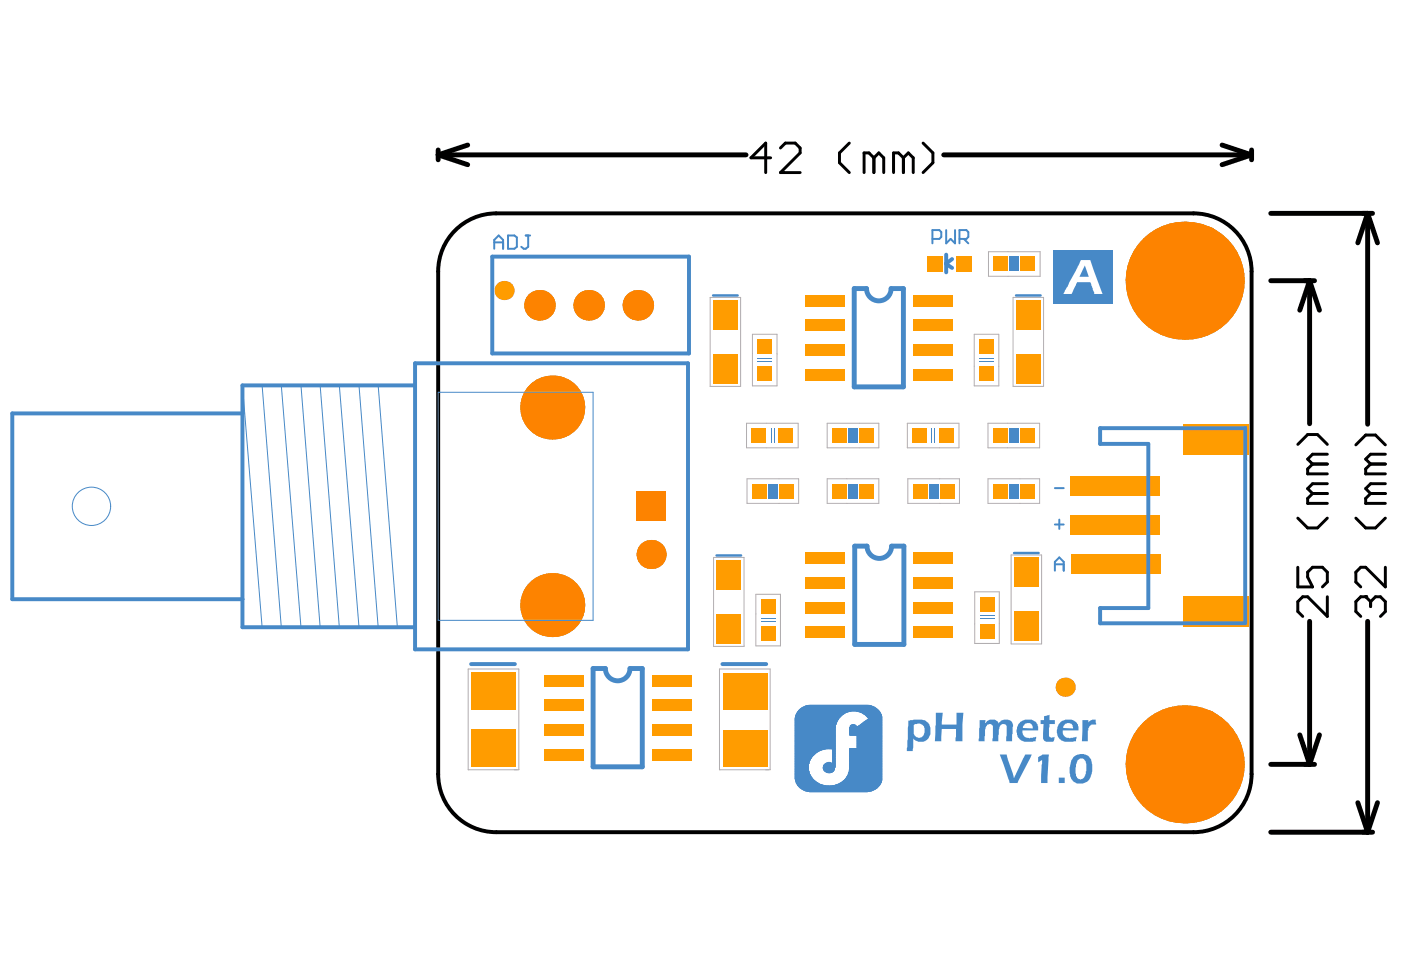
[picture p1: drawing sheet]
<svg xmlns="http://www.w3.org/2000/svg" width="287mm" height="200mm" viewBox="0 0 287 200" stroke-linecap="round" stroke-linejoin="round" font-family="sans-serif">
<g fill="none" stroke="#000" stroke-width="1">
<path d="M89.7 30.7v2M89.7 31.7l6 2M89.7 31.7h63M95.7 29.7l-6 2M193.2 31.7h63M250.2 29.7l6 2M256.2 30.7v2M256.2 31.7l-6 2M260.1 43.7h20.9M260.1 57.5h9M268.1 57.5l-2 6M268.1 57.5v29.3"/>
<path d="M268.1 57.5l2 6M280 43.7l2 6M280 43.7v43.2M280 43.7l-2 6M268.1 127.2v29.3M280 127.2v43.2M260.1 156.5h9M266.1 150.5l2 6M270.1 150.5l-2 6M260.1 170.4h20.9M278 164.3l2 6.1M282 164.3l-2 6.1"/>
</g>
<path d="M93.2 47.2a11.8 11.8 0 0 1 8.4-3.5h142.7a11.9 11.9 0 0 1 11.9 11.9v102.9a11.9 11.9 0 0 1-11.9 11.9h-142.7a11.9 11.9 0 0 1-11.9-11.9v-102.9a11.8 11.8 0 0 1 3.5-8.4z" fill="none" stroke="#000" stroke-width=".81"/>
<g fill="none" stroke="#000" stroke-width=".6">
<path d="M157.8 32.3h-4.1l3.1-3v6M159.8 30.3l1-1h2l1 1v1l-4 4h4M173.9 29.3l-2 2v2l2 2M178.9 32.3l-1-1h-1v4M178.9 32.3v3M178.9 32.3l1-1 1 1v3M184.9 32.3l-1-1h-1v4M184.9 32.3v3M184.9 32.3l1-1 1.1 1v3M189 29.3l2 2v2l-2 2M265.7 91l2-2h2l2 2M268.7 95l-1 1v1h4"/>
<path d="M268.7 95h3M271.7 99h-3l-1 1 1 1M271.7 93h-3l-1 1 1 1M277.6 91.1l2-2h2l2 2M280.6 95l-1 1v1h4M280.6 95h3M283.6 99h-3l-1 1 1 1M283.6 93h-3l-1 1 1 1M265.7 116.1v4.1h3l-1-2v-1.1l1-1h2l1 1v2.1l-1 1M265.7 106.1l2 2h2l2-2M268.7 101l-1 1.1v1h4M268.7 101h3"/>
<path d="M277.6 106.1l2 2h2l2-2M280.6 101l-1 1.1v1h4M280.6 101h3M283.6 116.1v4.1l-4-4.1h-1l-1 1v2.1l1 1M271.7 122.2v4l-4-4h-1l-1 1v2l1 1M280.6 123.2l-1-1h-1l-1 1v2l1 1M280.6 123.2l1-1h1l1 1v2l-1 1M280.6 123.2v1"/>
</g>
<circle cx="279.6" cy="122.2" r=".3" fill="#000"/>
<g fill="none" stroke="#b2acb0" stroke-width=".2">
<path d="M202.4 51.5h10.5v5.1h-10.5zM145.4 60.9h6.2v18.2h-6.2zM154 68.4h5.1v10.6h-5.1zM199.4 68.4h5.1v10.6h-5.1zM207.4 60.9h6.2v18.2h-6.2zM152.8 86.7h10.6v5h-10.6zM152.9 98h10.6v5.1h-10.6zM169.3 98h10.6v5.1h-10.6zM169.3 86.7h10.6v5h-10.6zM185.7 86.7h10.6v5h-10.6zM185.8 98h10.6v5.1h-10.6zM202.3 98h10.5v5.1h-10.5z"/>
<path d="M202.3 86.7h10.5v5h-10.5zM146.1 114.1h6.2v18.2h-6.2zM207 113.6h6.2v18.2h-6.2zM95.8 137h10.4v20.6h-10.4zM147.3 137h10.4v20.6h-10.4zM154.7 121.7h5.1v10.5h-5.1zM199.5 121.2h5.1v10.5h-5.1z"/>
</g>
<g fill="#fd8300">
<circle cx="120.5" cy="62.5" r="3.1"/>
<circle cx="233.5" cy="160.5" r="2.01"/>
<circle cx="233.5" cy="152.5" r="2.01"/>
<circle cx="233.5" cy="61.5" r="2.01"/>
<circle cx="233.5" cy="53.4" r="2.01"/>
<circle cx="238.5" cy="147.4" r="2.01"/>
<circle cx="247.1" cy="147.4" r="2.01"/>
<circle cx="246.6" cy="66.5" r="2.01"/>
<circle cx="238.5" cy="66.5" r="2.01"/>
<circle cx="113.1" cy="123.9" r="6.5"/>
<circle cx="113.1" cy="83.4" r="6.5"/>
<circle cx="110.4" cy="62.5" r="3.1"/>
<circle cx="133.3" cy="113.5" r="2.97"/>
<circle cx="246.6" cy="165.5" r="2.01"/>
<circle cx="238.5" cy="165.5" r="2.01"/>
<circle cx="251.6" cy="160.5" r="2.01"/>
<circle cx="251.6" cy="152.5" r="2.01"/>
<circle cx="238.5" cy="48.4" r="2.01"/>
<circle cx="247.1" cy="48.4" r="2.01"/>
<circle cx="251.6" cy="61.5" r="2.01"/>
<circle cx="251.6" cy="53.4" r="2.01"/>
<circle cx="242.5" cy="156.5" r="12.1"/>
<circle cx="242.5" cy="57.5" r="12.1"/>
<circle cx="130.6" cy="62.5" r="3.1"/>
</g>
<g fill="#fd8300">
<path d="M130.4 100.6h5.9v6.1h-5.9z" fill-rule="evenodd"/>
<path d="M130.4 100.6h5.9v6.1h-5.9z" fill-rule="evenodd"/>
</g>
<g fill="#ff9c00">
<circle cx="103.2" cy="59.5" r="1.96"/>
<circle cx="218.1" cy="140.7" r="1.96"/>
</g>
<g fill="#ff9c00">
<path d="M159.5 99h3v3.1h-3z" fill-rule="evenodd"/>
<path d="M159.4 87.7h3v3h-3z" fill-rule="evenodd"/>
<path d="M175.9 99h3v3.1h-3z" fill-rule="evenodd"/>
<path d="M175.9 87.7h3v3h-3z" fill-rule="evenodd"/>
<path d="M192.4 99h3v3.1h-3z" fill-rule="evenodd"/>
<path d="M192.3 87.7h3v3h-3z" fill-rule="evenodd"/>
<path d="M200.5 127.7h3.1v3h-3.1z" fill-rule="evenodd"/>
<path d="M200.5 122.2h3.1v3h-3.1z" fill-rule="evenodd"/>
<path d="M200.4 75h3.1v3h-3.1z" fill-rule="evenodd"/>
<path d="M208.8 99h3v3.1h-3z" fill-rule="evenodd"/>
<path d="M208.8 87.7h3v3h-3z" fill-rule="evenodd"/>
<path d="M189.8 52.3h3.2v3.3h-3.2z" fill-rule="evenodd"/>
<path d="M200.4 69.4h3.1v3.1h-3.1z" fill-rule="evenodd"/>
<path d="M207.6 114.1h5v6.1h-5z" fill-rule="evenodd"/>
<path d="M208.9 52.5h3v3.1h-3z" fill-rule="evenodd"/>
<path d="M207.6 125.2h5v6h-5z" fill-rule="evenodd"/>
<path d="M111.3 153.3h8.1v2.4h-8.1z" fill-rule="evenodd"/>
<path d="M111.3 138.2h8.1v2.4h-8.1z" fill-rule="evenodd"/>
<path d="M133.5 153.3h8.1v2.4h-8.1z" fill-rule="evenodd"/>
<path d="M133.5 138.2h8.1v2.4h-8.1z" fill-rule="evenodd"/>
<path d="M155.7 128.2h3.1v3h-3.1z" fill-rule="evenodd"/>
<path d="M155.7 122.7h3.1v3h-3.1z" fill-rule="evenodd"/>
<path d="M153.9 99h3.1v3.1h-3.1z" fill-rule="evenodd"/>
<path d="M153.8 87.7h3.1v3h-3.1z" fill-rule="evenodd"/>
<path d="M155 75h3.1v3h-3.1z" fill-rule="evenodd"/>
<path d="M164.9 128.2h8.1v2.4h-8.1z" fill-rule="evenodd"/>
<path d="M164.9 123.2h8.1v2.4h-8.1z" fill-rule="evenodd"/>
<path d="M164.9 113.1h8.1v2.4h-8.1z" fill-rule="evenodd"/>
<path d="M170.3 99h3.1v3.1h-3.1z" fill-rule="evenodd"/>
<path d="M186.9 99h3v3.1h-3z" fill-rule="evenodd"/>
<path d="M186.8 87.7h3v3h-3z" fill-rule="evenodd"/>
<path d="M170.3 87.7h3.1v3h-3.1z" fill-rule="evenodd"/>
<path d="M164.8 75.5h8.1v2.4h-8.1z" fill-rule="evenodd"/>
<path d="M164.8 65.4h8.1v2.4h-8.1z" fill-rule="evenodd"/>
<path d="M203.3 99h3v3.1h-3z" fill-rule="evenodd"/>
<path d="M203.3 87.7h3v3h-3z" fill-rule="evenodd"/>
<path d="M111.3 143.2h8.1v2.4h-8.1z" fill-rule="evenodd"/>
<path d="M111.3 148.2h8.1v2.5h-8.1z" fill-rule="evenodd"/>
<path d="M148 149.4h9.1v7.5h-9.1z" fill-rule="evenodd"/>
<path d="M148 137.8h9.1v7.4h-9.1z" fill-rule="evenodd"/>
<path d="M133.5 148.2h8.1v2.5h-8.1z" fill-rule="evenodd"/>
<path d="M133.5 143.2h8.1v2.4h-8.1z" fill-rule="evenodd"/>
<path d="M146.7 114.6h5v6.1h-5z" fill-rule="evenodd"/>
<path d="M146 72.5h5v6h-5z" fill-rule="evenodd"/>
<path d="M155 69.4h3.1v3.1h-3.1z" fill-rule="evenodd"/>
<path d="M164.9 118.2h8.1v2.4h-8.1z" fill-rule="evenodd"/>
<path d="M164.8 70.5h8.1v2.4h-8.1z" fill-rule="evenodd"/>
<path d="M164.8 60.4h8.1v2.4h-8.1z" fill-rule="evenodd"/>
<path d="M208 72.5h5v6h-5z" fill-rule="evenodd"/>
<path d="M195.7 52.3h3.2v3.3h-3.2z" fill-rule="evenodd"/>
<path d="M203.4 52.5h3v3.1h-3z" fill-rule="evenodd"/>
<path d="M242.2 122.1h13.5v6.3h-13.5z" fill-rule="evenodd"/>
<path d="M242.2 86.9h13.5v6.3h-13.5z" fill-rule="evenodd"/>
<path d="M146.7 125.7h5v6h-5z" fill-rule="evenodd"/>
<path d="M146 61.4h5v6h-5z" fill-rule="evenodd"/>
<path d="M208 61.4h5v6h-5z" fill-rule="evenodd"/>
<path d="M187.1 128.2h8v2.4h-8z" fill-rule="evenodd"/>
<path d="M187.1 123.2h8v2.4h-8z" fill-rule="evenodd"/>
<path d="M187.1 113.1h8v2.4h-8z" fill-rule="evenodd"/>
<path d="M187 75.5h8v2.4h-8z" fill-rule="evenodd"/>
<path d="M187 65.4h8v2.4h-8z" fill-rule="evenodd"/>
<path d="M219.3 113.5h18.3v4h-18.3z" fill-rule="evenodd"/>
<path d="M219.2 105.6h18.3v3.9h-18.3z" fill-rule="evenodd"/>
<path d="M219.2 97.6h18.2v3.9h-18.2z" fill-rule="evenodd"/>
<path d="M96.5 149.3h9.1v7.7h-9.1z" fill-rule="evenodd"/>
<path d="M96.5 137.7h9.1v7.6h-9.1z" fill-rule="evenodd"/>
<path d="M187.1 118.2h8v2.4h-8z" fill-rule="evenodd"/>
<path d="M187 70.5h8v2.4h-8z" fill-rule="evenodd"/>
<path d="M187 60.4h8v2.4h-8z" fill-rule="evenodd"/>
</g>
<g fill="none" stroke="#4789c7" stroke-width=".2">
<path d="M49.6 78.9v49.5h35.4M49.6 78.9l4.1 49.5M49.6 78.9h35.4M53.7 78.9l3.9 49.5M57.6 78.9l4 49.5M61.6 78.9l3.9 49.5M65.5 78.9l4 49.5M69.5 78.9l4 49.5M73.5 78.9l3.9 49.5M77.4 78.9l3.9 49.5M85 74.4h55.8v58.5h-55.8zM49.6 84.6h-47.1v38.1h47.1"/>
<path d="M89.7 80.3h31.7v46.7h-31.7zM162.8 158.2h2.8M162.8 158.1h2.8M162.8 158h2.8M162.8 157.9h2.8M162.8 157.8h2.7M162.8 157.7h2.7M162.8 157.6h2.7M162.8 157.5h2.7M162.8 157.4h2.7M162.8 157.3h2.7M162.8 157.2h2.7"/>
<path d="M162.8 157.1h2.7M162.8 157h2.7M162.8 156.9h2.7M162.8 156.8h2.7M162.8 156.7h2.7M162.8 156.6h2.7M162.8 156.5h2.7M162.8 156.4h2.7M162.8 156.3h2.8M162.8 156.2h2.8M162.8 156.1h2.8M162.8 156h2.8"/>
<path d="M162.8 155.9h2.9M162.8 155.8h2.9M162.8 155.7h3M162.8 155.6h3M162.8 155.5h3.1M162.8 155.4h3.1M162.8 155.3h3.2M162.8 155.2h3.3M162.8 155.1h3.3M162.8 155h3.4M162.8 154.9h3.5M162.8 154.8h3.6"/>
<path d="M162.8 154.7h3.7M162.8 154.6h3.8M162.8 154.5h3.9M162.8 154.4h4M162.8 154.3h4.1M162.8 154.2h4.2M162.8 154.1h4.4M162.8 154h4.5M162.8 153.9h4.7M162.8 153.8h4.9M162.8 153.7h5.1M162.8 153.6h5.4"/>
<path d="M162.8 153.5h5.7M162.8 153.4h6.2M162.8 153.3h8.1M162.8 159.5h3.6M162.8 159.4h3.5M162.8 159.3h3.5M162.8 159.2h3.4M162.8 159.1h3.3M162.8 158.9h3.2M162.8 158.8h3.1M162.8 158.7h3.1M162.8 158.6h3"/>
<path d="M162.8 158.5h2.9M162.8 158.4h2.9M162.8 158.3h2.9M162.8 153.2h8.1M162.8 153.1h8.1M162.8 153h8.1M162.8 152.9h8.1M162.8 152.8h8.1M162.8 152.7h8.1M162.8 152.6h8.1M162.8 152.5h8.1M162.8 152.4h8.1"/>
<path d="M162.8 152.3h8.1M162.8 152.2h8.1M162.8 152.1h8.1M162.8 152h8.1M162.8 151.9h8.1M162.8 151.8h8.1M162.8 151.7h8.1M162.8 151.6h8.1M162.8 151.5h8.1M162.8 151.4h8.1M162.8 151.3h8.1M162.8 151.2h8.1"/>
<path d="M162.8 151.1h8.1M162.8 150.9h8.1M162.8 150.8h8.1M162.8 150.7h8.1M162.8 150.6h8.1M162.8 150.5h8.1M162.8 150.4h8.1M162.8 150.3h8.1M162.8 150.2h8.1M162.8 150.1h8.1M162.8 150h8.1M162.8 149.8h8.1"/>
<path d="M162.8 149.7h8.1M162.8 149.6h8.1M162.8 149.5h8.1M162.8 149.4h8.1M162.8 149.3h8.1M162.8 149.2h8.1M162.8 149.1h8.1M162.8 149h8.1M162.8 148.9h8.1M162.8 148.8h8.2M162.8 148.7h8.2M162.8 148.6h8.2"/>
<path d="M162.8 148.5h8.2M162.8 148.4h8.2M162.8 148.3h8.3M162.8 148.2h8.3M162.8 148.1h8.3M162.8 148h8.5M162.8 147.9h8.5M162.8 147.8h8.6M162.8 147.7h8.6M162.8 147.6h8.6M162.8 147.5h8.7M162.8 147.4h8.8"/>
<path d="M162.8 147.3h8.8M162.8 147.2h8.9M162.8 147.1h8.9M162.8 147h9M162.8 146.9h9.1M162.8 159h3.2M162.8 151h8.1M162.9 159.6h3.6M162.9 146.8h9.1M162.9 146.7h9.2M162.9 146.6h9.3M162.9 146.5h9.4"/>
<path d="M162.9 159.9h4M162.9 159.8h3.8M162.9 159.7h3.7M163 146.4h9.4M163 146.3h9.5M163 146.2h9.7M163.1 146.1h9.8M163.1 146h9.9M163.2 145.9h10M163.3 145.8h10.2M163.3 145.7h10.5M163.4 145.6h10.9"/>
<path d="M163.5 145.5h16.4M163.6 145.4h16.2M163.6 145.3h16.1M163.7 145.2h15.9M163.9 145.1h15.6M164 145h15.4M164.1 144.9h15.1M164.3 144.8h14.8M164.5 144.7h14.4M164.7 144.6h14M164.9 144.5h13.5M165.4 144.4h12.6"/>
<path d="M168.5 157.3h2.3M168.5 157.2h2.3M168.5 157.1h2.4M168.5 157h2.4M168.6 157.6h2.1M168.6 157.5h2.2M168.6 157.4h2.2M168.6 156.9h2.3M168.6 156.8h2.3M168.6 156.7h2.3M168.7 157.8h1.9M168.7 157.7h2"/>
<path d="M168.7 156.6h2.2M168.8 157.9h1.8M168.8 156.5h2.1M168.9 156.4h2M169 158h1.4M169 156.3h1.3M169.1 158.1h1.2M169.2 156.2h.9M169.4 158.2h.6M169.5 156.1h.3M170.3 153.4h.6M170.4 156.3h.5"/>
<path d="M170.4 156.2h.5M170.4 156.1h.5M170.4 156h.5M170.4 155.9h.5M170.4 155.8h.5M170.4 155.7h.5M170.4 155.6h.5M170.4 155.5h.5M170.4 155.4h.5M170.4 155.3h.5M170.4 155.2h.5M170.4 155.1h.5"/>
<path d="M170.4 155h.5M170.4 154.9h.5M170.4 154.8h.5M170.4 154.7h.5M170.4 154.6h.5M170.4 154.5h.5M170.4 154.4h.5M170.4 154.3h.5M170.4 154.2h.5M170.4 154.1h.5M170.4 154h.5M170.4 153.9h.5"/>
<path d="M170.4 153.8h.5M170.4 153.7h.5M170.4 153.6h.5M170.4 153.5h.5M172.6 159.9h7.8M172.8 159.8h7.7M172.9 159.7h7.6M173 159.6h7.5M173.1 159.5h7.4M173.1 159.4h7.4M173.2 159.3h7.3M173.3 159.2h7.2"/>
<path d="M173.4 159.1h7.1M173.4 159h7.1M173.5 158.9h7M173.6 158.8h6.9M173.6 158.7h6.9M173.7 158.6h6.8M173.7 158.5h6.8M173.7 158.4h6.8M173.8 158.2h6.7M173.8 158.1h6.7M173.8 158.3h6.7M173.9 158h6.6"/>
<path d="M173.9 157.9h6.6M173.9 157.8h6.6M173.9 157.7h6.6M173.9 157.6h6.6M174 157.5h6.5M174 157.4h6.5M174 157.3h6.5M174 157.2h6.5M174 157.1h6.5M174 157h6.5M174 156.9h6.5M174 156.8h6.5"/>
<path d="M174 156.7h6.5M174 156.6h6.5M174 156.5h6.5M174 156.4h6.5M174 156.3h6.5M174 156.2h6.5M174 156.1h6.5M174 156h6.5M174 155.9h6.5M174 155.8h6.5M174 155.7h6.5M174 155.6h6.5"/>
<path d="M174 155.5h6.5M174 155.4h6.5M174 155.3h6.5M174 155.2h6.5M174 155.1h6.5M174 155h6.5M174 154.9h6.5M174 154.8h6.5M174 154.7h6.5M174 154.6h6.5M174 154.5h6.5M174 154.4h6.5"/>
<path d="M174 154.3h6.5M174 154.2h6.5M174 154.1h6.5M174 154h6.5M174 153.9h6.5M174 153.8h6.5M174 153.7h6.5M174 153.6h6.5M174 153.5h6.5M174 153.4h6.5M174 153.3h6.5M174 150.6h6.5"/>
<path d="M174 150.5h6.5M174 150.4h6.5M174 150.3h6.5M174 150.2h6.5M174 150.1h6.5M174 150h6.5M174 149.8h6.5M174 149.7h6.5M174 149.6h6.5M174 149.5h6.5M174 149.4h6.5M174 149.3h6.5"/>
<path d="M174 149.2h6.5M174 149.1h6.5M174 149h6.5M174 148.9h6.5M174.1 148.8h6.4M174.1 148.7h1.3M174.1 148.6h1.2M174.2 148.5h1M174.3 148.4h.8M174.5 148.3h.4M175.3 145.6h4.7M175.5 153.2h5"/>
<path d="M175.5 153.1h5M175.5 153h5M175.5 152.9h5M175.5 152.8h5M175.5 152.7h5M175.5 152.6h5M175.5 152.5h5M175.5 152.4h5M175.5 152.3h5M175.5 152.2h5M175.5 152.1h5M175.5 152h5"/>
<path d="M175.5 151.9h5M175.5 151.8h5M175.5 151.7h5M175.5 151.6h5M175.5 151.5h5M175.5 151.4h5M175.5 151.3h5M175.5 151.2h5M175.5 151.1h5M175.5 150.9h5M175.5 150.8h5M175.5 150.7h5"/>
<path d="M175.5 151h5M175.6 148.7h4.9M175.7 148.6h4.8M175.8 145.7h4.3M175.9 148.5h4.6M176.1 148.4h4.4M176.1 145.8h4M176.2 148.3h4.3M176.3 148.2h4.2M176.4 145.9h3.8M176.5 148.1h4M176.6 148h3.9"/>
<path d="M176.6 146h3.6M176.7 147.9h3.8M176.7 146.1h3.6M176.8 147.8h3.7M176.9 146.2h3.4M177 147.7h3.5M177.1 147.6h3.4M177.1 146.3h3.3M177.2 146.4h3.2M177.3 147.5h3.2M177.3 146.5h3.1M177.4 147.4h3.1"/>
<path d="M177.4 146.6h3.1M177.5 146.7h3M177.6 147.3h2.9M177.6 146.8h2.9M177.7 147.2h2.8M177.7 146.9h2.8M177.8 147h2.7M177.9 147.1h2.6M163 160.3h4.5M163 160.2h4.3M163 160.1h4.1M163 160h4"/>
<path d="M163.1 160.4h4.5M163.2 160.6h5M163.2 160.5h4.6M163.3 160.8h5.6M163.3 160.7h5.2M163.4 160.9h16.5M163.5 161h16.3M163.6 161.1h16.1M163.7 161.2h16M163.8 161.3h15.8M164 161.4h15.4M164.1 161.5h15.2"/>
<path d="M164.2 161.6h14.9M164.4 161.7h14.5M164.6 161.8h14.1M164.8 161.9h13.7M165.2 162h12.9M165.7 162.1h11.9M170.5 160.8h9.5M170.9 160.7h9.2M171.3 160.6h8.8M171.6 160.5h8.6M171.8 160.4h8.4M172 160.3h8.3"/>
<path d="M172.2 160.2h8.2M172.4 160.1h8M172.5 160h7.9"/>
</g>
<path d="M100.8 52.5h40.2v19.9h-40.2zM193.7 52.1v3.7M193.7 54l1.2 .9M194.9 53l-1.2 .9M85 74.4h55.8v58.5h-55.8zM85 78.9h-35.4v49.5h35.4M49.6 84.6h-47.1v38.1h47.1M225.2 87.7h29.7v39.9h-29.7v-3.1h9.9v-33.6h-9.9zM96.4 136h9M147.9 136h9" fill="none" stroke="#4789c7" stroke-width=".81"/>
<path d="M177.4 59.1h-2.5v20.1h10v-20.1h-2.5M177.5 111.8h-2.5v20.1h10v-20.1h-2.5M123.9 136.9h-2.5v20.1h10.1v-20.1h-2.5" fill="none" stroke="#4789c7" stroke-width="1"/>
<path d="M146 60.5h5M208 60.5h5M146.7 113.7h5M207.6 113.2h5" fill="none" stroke="#4789c7" stroke-width=".5"/>
<path d="M157.3 99h2v3.1h-2z" fill-rule="evenodd" fill="#4789c7"/>
<path d="M157.9 87.7v3M158.5 87.7v3" fill="none" stroke="#4789c7" stroke-width=".2"/>
<g fill="#4789c7">
<path d="M173.6 99h2v3.1h-2z" fill-rule="evenodd"/>
<path d="M173.7 87.7h2v3h-2z" fill-rule="evenodd"/>
<path d="M190.2 99h2v3.1h-2z" fill-rule="evenodd"/>
</g>
<path d="M200.4 73.4h3.1M200.4 74h3.1M190.7 87.7v3M191.3 87.7v3M200.5 126.1h3.1M200.5 126.7h3.1" fill="none" stroke="#4789c7" stroke-width=".2"/>
<g fill="#4789c7">
<path d="M206.6 99h2v3.1h-2z" fill-rule="evenodd"/>
<path d="M206.5 87.7h2v3h-2z" fill-rule="evenodd"/>
<path d="M206.6 52.5h2v3.1h-2z" fill-rule="evenodd"/>
</g>
<path d="M155 74.1h3.1M155 73.5h3.1M155.7 127.3h3.1M155.7 126.7h3.1" fill="none" stroke="#4789c7" stroke-width=".2"/>
<path d="M101.2 50.9v-1.8l.9-.9 .9 .9v1.8M101.2 49.6h1.8M104 48.2h1.3l.5 .4v1.9l-.5 .4h-1.3zM107.6 48.2h.9M108.1 48.2v2.3l-.5 .4h-.4l-.5-.4M216 99.9h1.8M216 116.8v-1.8l.9-.9 .9 .9v1.8M216 115.5h1.8M216 107.4h1.8M216.9 106.4v1.9" fill="none" stroke="#4789c7" stroke-width=".4"/>
<g fill="#4789c7">
<path d="M204.7 154.5h1.4l1.5 4.8 2-4.3a.99 .99 0 0 1 1.3-.5h.3l-2.9 5.8h-1.6z"/>
<path d="M212.5 155l.4-.2a1.72 1.72 0 0 1 1.5-.3h.3l-.3 5.8h-1.4l.3-4.7-.8 .5z"/>
<path d="M216.8 159.2h.7a.33 .33 0 0 1 .4 0 .33 .33 0 0 1 .1 .4v.7h-.7a.36 .36 0 0 1-.5 0 .36 .36 0 0 1 0-.5z"/>
<path d="M219.7 155.1a2.43 2.43 0 0 1 3.3-.1 4.4 4.4 0 0 1 .3 3.8 2.24 2.24 0 0 1-1.8 1.6 2.24 2.24 0 0 1-2.2-1 5.1 5.1 0 0 1 .4-4.3zM220.6 155.7l-.4 1.5a2.74 2.74 0 0 0 .5 2.2 1 1 0 0 0 1.5-.8l.2-.9a2.34 2.34 0 0 0-.5-2.2l-.4-.2a.54 .54 0 0 0-.7 .3z"/>
</g>
<path d="M190.9 48.9h1.4l.4-.4v-1l-.4-.4h-1.4v2.7M193.7 47.1v2.7l.9-.9 .9 .9v-2.7M196.4 48.9h1.4l.4-.4v-1l-.4-.4h-1.4v2.7M197.3 48.9l.9 .9" fill="none" stroke="#4789c7" stroke-width=".4"/>
<path d="M215.6 51.3h12.1v10.9h-12.1z" fill-rule="evenodd" fill="#4789c7"/>
<path d="M221.3 53.2h1.9l2.5 7h-1a.51 .51 0 0 1-.6 0 .51 .51 0 0 1-.2-.5l-.7-1.9h-2.7l-1.1 2.4h-1.7l.9-1.5zM222.1 54.4l-1.1 2.3h1.9z" fill="#fff"/>
<g fill="#4789c7">
<path d="M191.6 145.9h1.4l-.2 2.4h3v-2.4h1.4l-.2 2.3v3.6h-1.1a.36 .36 0 0 1-.4-.2 .36 .36 0 0 1 .1-.4l.1-2h-2.9l-.1 2.6h-1.3z"/>
<path d="M200.5 147.4h1.3l-.1 .7a1.67 1.67 0 0 1 2.7-.2l.1 .2a1.63 1.63 0 0 1 2.3-.6 .69 .69 0 0 1 .5 .7l.1 .5-.2 2.7a.37 .37 0 0 1-.2 .4 .37 .37 0 0 1-.4 0 .4 .4 0 0 1-.5 0 .4 .4 0 0 1-.1-.5l.1-1.9a.79 .79 0 0 0-.4-1 .79 .79 0 0 0-1 .3l-.2 .6-.1 2.5h-.6a.37 .37 0 0 1-.5 0 .37 .37 0 0 1-.1-.4l.1-1.8a1.06 1.06 0 0 0-.5-1.4 1.23 1.23 0 0 0-1.1 1.4l-.1 2.2h-.7a.37 .37 0 0 1-.4 0 .37 .37 0 0 1-.2-.4z"/>
<path d="M213.7 146.6l1.2-.3-.1 1.1h1.2v.8h-1.2l-.1 1.9a.66 .66 0 0 0 .1 .8 .66 .66 0 0 0 .8 .1l.4-.1-.2 .4a.61 .61 0 0 1-.2 .5 .61 .61 0 0 1-.7 .1 1.04 1.04 0 0 1-1.4-1.2l.1-2.5h-.6v-.8h.7z"/>
<path d="M221.6 147.4h1.2v.6a1.15 1.15 0 0 1 1.5-.6v.9a1.28 1.28 0 0 0-1.6 1.2v1.8a.33 .33 0 0 1 0 .4 .33 .33 0 0 1-.4 .1h-.8z"/>
<path d="M185.9 147.5l1.6-.2a2.86 2.86 0 0 1 2.6 .7 2.57 2.57 0 0 1-1 3.9 2.08 2.08 0 0 1-2.1-.7l-.1 2.2a.37 .37 0 0 1-.2 .4 .37 .37 0 0 1-.4 0h-.7zM187.1 148.4v.8a1.42 1.42 0 0 0 1 1.9 1.47 1.47 0 0 0 1.2-2 1.36 1.36 0 0 0-1.8-.9z"/>
<path d="M208.8 147.8a3.1 3.1 0 0 1 3.2-.1 2.64 2.64 0 0 1 .5 1.8h-3.2a1.4 1.4 0 0 0 1.9 1.6l.9-.2-.1 .9-.9 .1a2.79 2.79 0 0 1-2.4-.6 2.57 2.57 0 0 1 .1-3.5zM209.5 148.5l-.1 .5 2 .1a.97 .97 0 0 0-.6-1 .97 .97 0 0 0-1.2 .4z"/>
<path d="M217.1 147.8a2.45 2.45 0 0 1 3.6 .6l.1 1.1h-3.2a1.31 1.31 0 0 0 1.6 1.6l1.2-.2-.1 .9-.9 .1a3.1 3.1 0 0 1-2.5-.6 2.75 2.75 0 0 1 .2-3.5zM217.8 148.5l-.1 .5 2 .1a1.03 1.03 0 0 0-.7-1 1.03 1.03 0 0 0-1.2 .4z"/>
</g>
<path d="M177.4 59.1a2.52 2.52 0 0 0 2.5 2.5 2.52 2.52 0 0 0 2.5-2.5M177.5 111.8a2.52 2.52 0 0 0 2.5 2.5 2.52 2.52 0 0 0 2.5-2.5M123.9 136.9a2.52 2.52 0 0 0 2.5 2.5 2.52 2.52 0 0 0 2.6-2.5" fill="none" stroke="#4789c7" stroke-width="1"/>
<circle cx="18.7" cy="103.7" r="3.9" fill="none" stroke="#4789c7" stroke-width=".2"/>
</svg>
